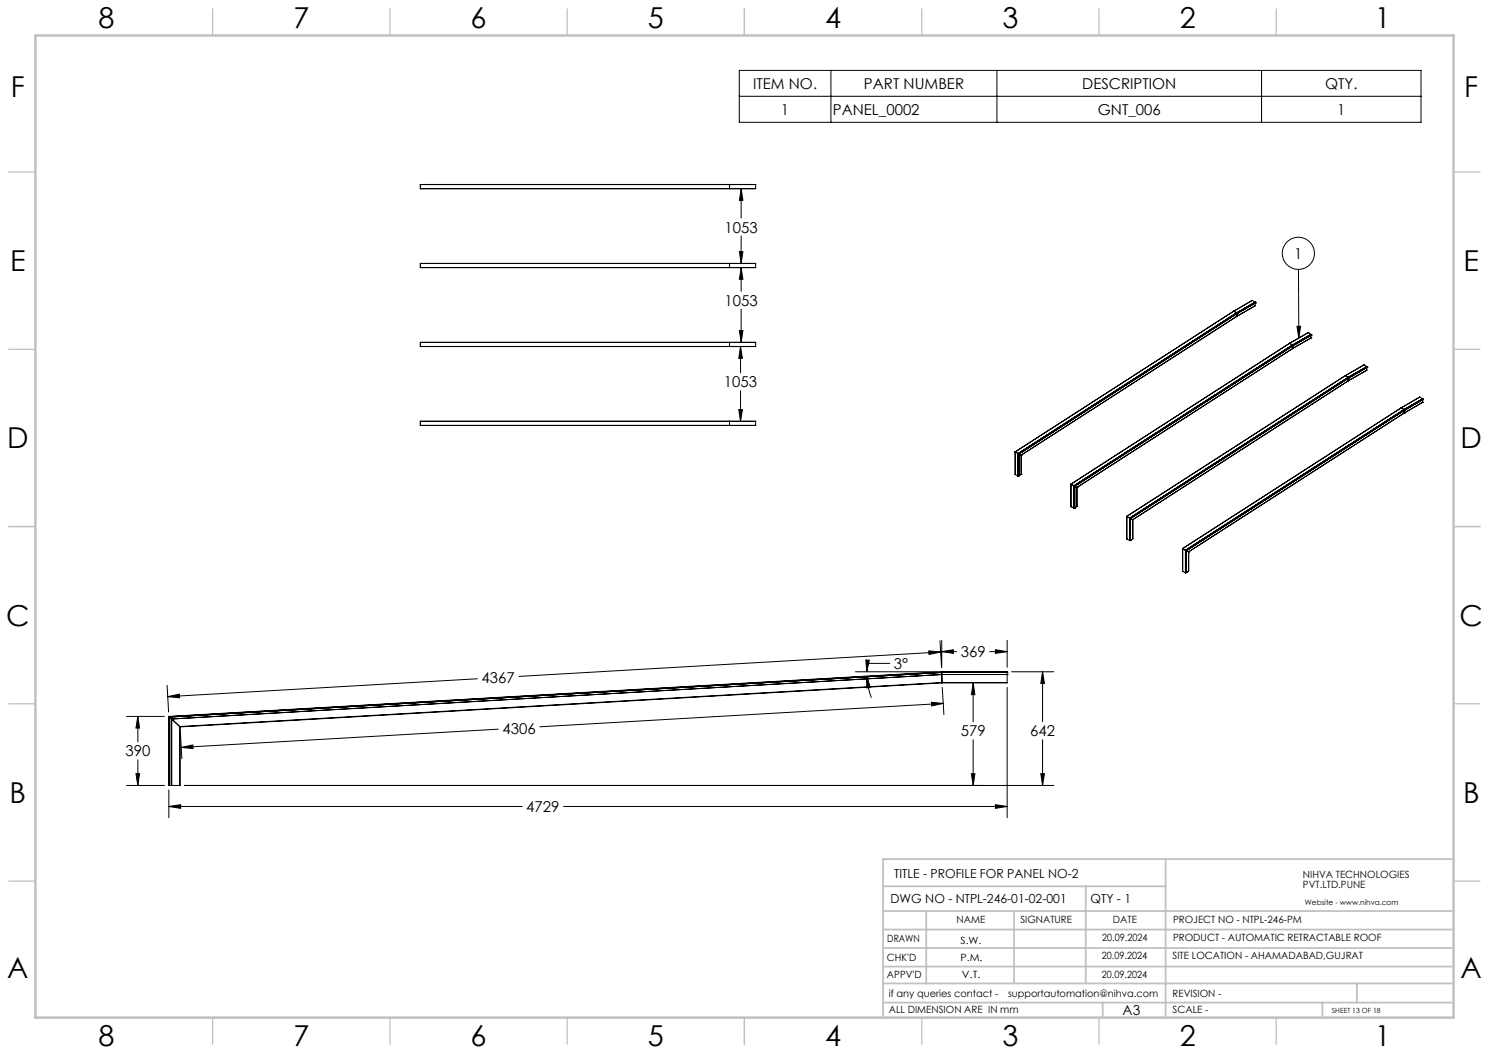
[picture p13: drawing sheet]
<svg xmlns="http://www.w3.org/2000/svg" width="420mm" height="297mm" viewBox="0 0 420 297" stroke-linecap="round" stroke-linejoin="round" font-family="sans-serif">
<defs><g id="words">
<g font-size="8.1">
<text x="27.8" y="8">8</text>
<text x="82.8" y="8">7</text>
<text x="132.8" y="8">6</text>
<text x="182.8" y="8">5</text>
<text x="232.8" y="8">4</text>
<text x="282.8" y="8">3</text>
<text x="332.8" y="8">2</text>
<text x="387.8" y="8">1</text>
<text x="3" y="27.2">F</text>
<text x="413" y="27.2">F</text>
<text x="2.8" y="76.5">E</text>
<text x="412.8" y="76.5">E</text>
<text x="2" y="126.5">D</text>
<text x="412" y="126.5">D</text>
<text x="1.7" y="176.5">C</text>
<text x="411.7" y="176.5">C</text>
<text x="2.7" y="226.5">B</text>
<text x="412.7" y="226.5">B</text>
<text x="2" y="275.7">A</text>
<text x="412" y="275.7">A</text>
<text x="27.8" y="295">8</text>
<text x="82.8" y="295">7</text>
<text x="132.8" y="295">6</text>
<text x="182.8" y="295">5</text>
<text x="232.8" y="295">4</text>
<text x="282.8" y="295">3</text>
<text x="332.8" y="295">2</text>
<text x="387.8" y="295">1</text>
</g>
<g font-size="4.2">
<text x="212.4" y="25">ITEM NO.</text>
<text x="243.7" y="25">PART NUMBER</text>
<text x="305.3" y="25">DESCRIPTION</text>
<text x="373.8" y="25">QTY.</text>
<text x="220.3" y="32.3">1</text>
<text x="234.9" y="32.3">PANEL_0002</text>
<text x="309.7" y="32.3">GNT_006</text>
<text x="377.2" y="32.3">1</text>
<text x="204.4" y="65.6">1053</text>
<text x="365.1" y="73">1</text>
<text x="204.4" y="86.3">1053</text>
<text x="204.2" y="109.3">1053</text>
<text x="271" y="185.4">369</text>
<text x="252.1" y="188.7">3°</text>
<text x="135.8" y="192.7">4367</text>
<text x="141.7" y="206.9">4306</text>
<text x="271" y="207.7">579</text>
<text x="290.6" y="207.7">642</text>
<text x="35.4" y="213.4">390</text>
<text x="148.5" y="229.1">4729</text>
</g>
<text font-size="3.9" x="316.7" y="286.4">A3</text>
<g font-size="3.5">
<text x="252.2" y="247.7">TITLE - PROFILE FOR PANEL NO-2</text>
<text x="251.2" y="254.8">DWG NO - NTPL-246-01-02-001</text>
<text x="307.6" y="254.8">QTY - 1</text>
</g>
<g font-size="2.8">
<text x="367.5" y="247.7">NIHVA TECHNOLOGIES</text>
<text x="367.5" y="250.5">PVT.LTD.PUNE</text>
<text x="269.8" y="260.4">NAME</text>
<text x="287.8" y="260.4">SIGNATURE</text>
<text x="313.9" y="260.5">DATE</text>
<text x="330.9" y="260.5">PROJECT NO - NTPL-246-PM</text>
<text x="250.3" y="265.7">DRAWN</text>
<text x="270.9" y="266.1">S.W.</text>
<text x="310.9" y="265.5">20.09.2024</text>
<text x="330.9" y="265.5">PRODUCT - AUTOMATIC RETRACTABLE ROOF</text>
<text x="250.2" y="271.1">CHK'D</text>
<text x="250.2" y="275.8">APPV'D</text>
<text x="270.9" y="271.1">P.M.</text>
<text x="271.3" y="275.8">V.T.</text>
<text x="310.8" y="270.6">20.09.2024</text>
<text x="310.8" y="275.8">20.09.2024</text>
<text x="330.7" y="270.6">SITE LOCATION - AHAMADABAD,GUJRAT</text>
<text x="250.7" y="281.1">if any queries contact -</text>
<text x="284.3" y="281.1">supportautomation@nihva.com</text>
<text x="330.7" y="281.1">REVISION -</text>
<text x="250.7" y="285.6">ALL DIMENSION ARE IN mm</text>
<text x="330.7" y="285.6">SCALE -</text>
</g>
<text font-size="2.1" x="368.1" y="255.1">Website - www.nihva.com</text>
<text font-size="2" x="375.7" y="285.6">SHEET 13 OF 18</text>
</g></defs>
<g fill="none" stroke="#000" stroke-width=".28">
<path d="M208.5 19.9h192.3v14.6h-192.3zM234.4 19.9v14.6M281.2 19.9v14.6M355.8 19.9v14.6M208.5 27.2h192.3M118.6 53.2h.1M118.6 52.1h.1M118.6 52.1v1.1M118.6 53.2h94.5M205.8 53.2h.1M205.8 52v.1M205.8 52.1v1.1"/>
<path d="M209.1 53.2l.4 3.3h-.9zM209.1 53.2v8.3M213.1 53.2h-94.5M213.1 52v.1M213.1 52.1v1.1M213.1 52l-94.5 .1M118.6 75.5h.1M118.6 74.3h.1M118.6 75.5h94.5M118.6 74.3v1.2M205.8 74.3h.1M205.8 75.5h.1"/>
<path d="M205.8 74.3v1.2M208.6 71h.9l-.4 3.3zM209.1 75.5l.4 3.3h-.9zM209.1 66.5v7.8M209.1 75.5v6.7M213.1 74.3h.1M213.1 75.5h-94.5M213.1 74.3h-94.5M213.1 74.3v1.2M366.3 76l.1 19.4M118.6 97.7v.1M118.6 96.6v1.1"/>
<path d="M118.6 97.7h94.5M118.6 96.6h94.5M118.6 96.6h.1M205.8 97.7v.1M205.8 96.6h.1M205.8 96.6v1.1M208.6 93.2h.9l-.4 3.4zM208.9 97.8l.5 3.3h-1zM208.9 97.8v7.4M209.1 87.2v9.4M213.1 97.7v.1M213.1 96.6v1.1"/>
<path d="M348 87.8h.1M348 87.8l-61.7 39.7M348 87.8l.8 .4M348.7 88.4l.1 .1M348.8 88.2v.1M348.8 88.2l-61.6 39.7M348.8 88.3h.1M348.8 88.5h.1M348.8 88.3l-61.6 39.6M348.8 88.5l-61.4 39.6M348.8 88.5l.1 .7M348.9 89.2h.1"/>
<path d="M348.9 89.2l-60.9 39.2M353.2 84.7h.1M353.2 84.7l-5.2 3.1M353.2 84.7l.8 .5M353.9 85.4l.1 .1M354 85.2v.1M354 85.5h.1M354 85.5l-5.2 3M354 85.2l-5.2 3M354 85.3h.1M354 86.2v.1M354 85.3l-5.2 3"/>
<path d="M354 86.2l-5.1 3M354 85.5v.7M363.7 96.8h.1M363.7 96.8l-61.6 39.8M363.7 96.8l.9 .5M364.4 97.5l.1 .1M364.6 97.3v.1M364.6 97.4h.1M364.6 97.6h.1M364.6 97.4l-61.6 39.7M364.6 97.3l-61.7 39.7M364.6 98.3h.1"/>
<path d="M364.6 97.6l-61.5 39.5M364.6 98.3l-60.8 39.2M364.6 97.6v.7M365.8 92h1.1l-.5 3.4zM369 93.8h.1M369 93.8l-5.3 3M369 93.8l.8 .5M369.6 94.5l.1 .1M369.8 94.3h.1M369.8 94.4h.1M369.8 94.5h.1M369.8 95.3h.1"/>
<path d="M369.8 94.4l-5.2 3M369.8 94.5l-5.2 3.1M369.8 95.3l-5.2 3M369.8 94.3l-5.2 3M369.8 94.5v.8M118.6 120h.1M118.6 118.8v1.2M118.6 120h94.5M118.6 118.8h.1M205.8 120h.1M205.8 118.8h.1M205.8 118.8v1.2"/>
<path d="M208.4 115.5h1l-.5 3.3zM208.9 110.2v8.6M213.1 120h-94.5M213.1 118.8h.1M213.1 118.8v1.2M213.1 118.8h-94.5M379.5 105.9h.1M379.5 105.9l-61.7 39.7M379.5 105.9l.8 .5M379.5 105.9l-61.6 39.8M380.2 106.6h.1M380.3 106.4h.1"/>
<path d="M380.3 106.6h.1M380.3 106.4l-61.7 39.7M380.3 106.5h.1M380.3 106.6v.1M380.3 107.4h.1M380.3 106.4l-61.6 39.8M380.3 106.6l-61.5 39.6M380.3 107.4l-60.8 39.2M380.3 106.4v.1M380.3 106.7v.7M380.3 106.7l-61.4 39.5M384.7 102.9h.1"/>
<path d="M384.7 102.9l-5.2 3M384.7 102.9l.8 .5M385.3 103.6h.2M385.5 103.4h.1M385.5 103.6l-5.2 3M385.5 103.4l-5.2 3M385.6 103.5h.1M385.6 103.6h.1M385.6 104.4h.1M385.6 103.4l-5.3 3.1M385.6 104.4l-5.3 3M385.6 103.6v.8"/>
<path d="M385.6 103.6l-5.3 3.1M395.2 115h.1M395.3 115l-61.7 39.7M395.3 115l.7 .5M395.9 115.7h.1M396 115.5h.1M396 115.5l-61.6 39.7M396.1 115.6h.1M396.1 115.7h.1M396.1 115.6l-61.6 39.6M396.1 115.7l-61.5 39.6M396.1 115.5v.1"/>
<path d="M396.1 115.7v.8M396.1 115.5l-61.7 39.7M396.1 116.5h.1M396.1 116.5l-60.8 39.1M400.4 112h.1M400.5 112l-5.3 3M400.5 112l.7 .5M401.1 112.7h.1M401.2 112.5h.1M401.2 112.7h.1M401.2 112.7l-5.1 3M401.2 112.5l-5.2 3"/>
<path d="M401.3 112.5h.1M401.3 112.7h.1M401.3 113.5h.1M401.3 112.5l-5.2 3.1M401.3 113.5l-5.2 3M401.3 112.5l-5.2 3M401.3 112.7l-5.2 3M401.3 112.7v.8M286.3 127.5h.1M286.3 133.8h.1M286.3 127.5v6.3M286.3 127.5l.9 .4"/>
<path d="M286.3 133.8l.9 .5M287.2 127.9h.1M287.2 134.3h.1M287.2 127.9v6.4M287.2 127.9l.8 .5M287.2 134.1h.2M287.4 128.1h.1M287.4 128v.1M287.4 134.2h.1M287.4 128v6.2M287.4 128.1v6.1M288 128.4h.1"/>
<path d="M288 133.8h.1M288 128.4v5.4M288 133.8l-.6 .4M302.1 136.6h.1M302.1 136.6v6.3M302.1 136.6l.8 .4M302.9 137v.1M302.9 137v6.4M302.9 137.1v6.3M303 137.1h.1M303.1 137.1h.1M303.1 137.1v6.2"/>
<path d="M303.1 137.1v.1M303.1 137.2l.7 .3M303.8 137.5h.1M303.8 137.5v5.4M302.1 142.9h.1M302.1 142.9l.8 .5M302.9 143.4h.1M303 143.4h.1M303 143.2h.1M303.1 143.3h.1M303.8 142.9h.1M303.8 142.9l-.7 .4"/>
<path d="M317.8 145.6l.1 .1M317.8 152h.1M317.8 145.6v6.4M317.9 145.7l.7 .4M317.9 152l.7 .5M318.6 146.1h.1M318.6 152.5h.1M318.6 146.1v6.4M318.7 146.2h.1M318.7 152.5h.1M318.7 146.1v6.4M318.7 152.2l.1 .1"/>
<path d="M318.7 146.2h.2M318.8 146.2h.1M318.8 152.3h.1M318.8 146.2v6.1M318.9 146.2h.1M318.9 152.4h.1M318.9 146.2l.6 .4M318.9 146.2v6.2M319.5 146.6h.1M319.5 146.6v5.4M319.5 152l-.6 .4M319.5 152h.1"/>
<path d="M333.6 154.7h.1M333.6 154.7v6.4M333.6 154.7l.8 .5M334.4 155.2h.1M334.4 155.2v6.4M334.5 155.2h.1M334.5 155.2l-.1 6.4M334.5 155.2l.8 .4M334.6 155.3h.1M334.6 155.3v6.1M335.3 155.6h.1M335.3 155.6v5.5"/>
<path d="M333.6 161.1h.1M333.6 161.1l.8 .5M334.4 161.6h.1M334.5 161.5h.1M334.5 161.3l.1 .1M334.6 161.4h.1M335.3 161v.1M335.3 161.1l-.7 .3M47.1 193.3l.5 7.5M47.3 196.5l3.3-.7 .1 1zM134.7 191.4l-87.4 5.1M241.3 189.5h23.1"/>
<path d="M244.2 186.1l1 .1-.7 3.3zM244.5 190.7l1 3.2-1.1 .1zM244.5 190.7l.6 4.1 .7 2M251 187.1h-6.4l-.1 2.4M262 183.6l3.3 .3-3.3 .7zM262.7 198.1l3.4 .3-3.3 .7zM265.1 180.7l.5 7.5M265.3 183.9l-118.9 6.9M265.6 183.8l3.3-.5v1zM265.6 180.6v7.6M265.6 183.8h4.2M265.6 189.5v.1"/>
<path d="M265.6 189.5l18.5 .1M265.6 190.2h.1M265.6 189.6h.1M265.6 189.6h18.5M265.6 189.6v.6M265.6 190.2h18.5M265.6 190.2l.1 2.3M265.6 190.2l-217.2 12.6M265.6 189.5l-218 12.6M265.6 189.6l-217.9 12.5M265.6 189.6l-217.8 12.6M265.7 192.5v.1"/>
<path d="M265.7 192.5h18.4M265.7 192.5l-215 12.4M265.7 192.6l-214.9 12.4M265.8 193.9l.4 7.7M266.1 198.4l-113.8 6.6M274.5 192.6l.5 3.3h-1zM274.5 192.6v11M279.2 183.8h4.9M280.8 183.3l3.3 .5-3.3 .5zM284.1 180.6v7.6M284.1 193.9v36.7M284.1 190.2h.1"/>
<path d="M284.1 189.6h.1M284.1 192.5l-18.4 .1M284.1 189.6v2.9M285.4 189.5h11.9M294.1 189.5l.5 3.3h-1zM294.1 189.5v14.1M35.7 202.1h10.7M38.3 218.2h1.1l-.5 3.3zM38.9 202.1l.5 3.2h-1.1zM38.9 202.1v7.2M38.9 214.3v7.2M47.6 202.1h.1"/>
<path d="M47.6 202.1l.1 19.4M47.7 202.1l.1 .1M47.7 202.1v19.4M47.8 202.2h.1M47.8 202.2v19.3M47.9 202.2l-.1 19.3M47.9 202.2l.5 .6M48.4 202.8h.1M48.4 202.8v18.7v-18.7M48.4 202.8l2.3 2.1M50.7 204.9l.1 .1M50.7 204.9v16.6"/>
<path d="M50.8 205l-.1 16.5M50.9 206.3l.4 7.7M51.1 210.8l3.3-.7v1zM140.5 205.7l-89.4 5.1M274 218.2h1l-.5 3.3zM274.5 208.6v12.9M293.6 218.2h1l-.5 3.3zM294.1 208.6v12.9M35.7 221.5h10.7M47.6 227.5l3.3-.5v1zM47.6 222.8v7.8M47.6 227.5h99.7"/>
<path d="M47.7 221.5h3M47.8 221.5h.1M52.1 221.5h245.2M159 227.5h125.1M280.8 227l3.3 .5-3.3 .5z"/>
<circle cx="366.2" cy="71.5" r="4.5"/>
</g>
<g fill="none" stroke="#c0c0c0" stroke-width=".35">
<path d="M60 2.5v7.5M110 2.5v7.5M160 2.5v7.5M210 2.5v7.5M260 2.5v7.5M310 2.5v7.5M360 2.5v7.5M2.5 48.5h7.5M410 48.5h7.5M2.5 98.5h7.5M410 98.5h7.5M2.5 148.5h7.5"/>
<path d="M410 148.5h7.5M2.5 198.5h7.5M410 198.5h7.5M2.5 248.5h7.5M410 248.5h7.5M60 287v7.5M110 287v7.5M160 287v7.5M210 287v7.5M260 287v7.5M310 287v7.5M360 287v7.5"/>
</g>
<g fill="none" stroke="#c0c0c0" stroke-width=".5">
<path d="M249.1 257h160.9M249.1 250h79.7M261.3 257v20.4M286 257v20.4M306.2 250v27.4M328.8 242.3v44.7M410 242.3h-160.9v44.7M249.1 272.6h160.9M249.1 267.4h160.9M249.1 262.2h160.9M249.1 277.4h160.9M382.7 277.4v5.4"/>
<path d="M249.1 282.8h160.9M311 282.8v4.2M373 282.8v4.2"/>
</g>
<path d="M10 10h400v277h-400z" fill="none" stroke="#c0c0c0" stroke-width=".7"/>
<g fill="#000">
<path d="M365.8 92h1.1l-.5 3.4z"/>
<path d="M209.1 53.2l.4 3.3h-.9zM208.6 71h.9l-.4 3.3zM209.1 75.5l.4 3.3h-.9zM208.6 93.2h.9l-.4 3.4zM208.9 97.8l.5 3.3h-1zM208.4 115.5h1l-.5 3.3zM262.7 198.1l3.4 .3-3.3 .7zM51.1 210.8l3.3-.7v1zM47.3 196.5l3.3-.7 .1 1zM262 183.6l3.3 .3-3.3 .7zM265.6 183.8l3.3-.5v1zM280.8 183.3l3.3 .5-3.3 .5zM274.5 192.6l.5 3.3h-1zM274 218.2h1l-.5 3.3zM294.1 189.5l.5 3.3h-1zM293.6 218.2h1l-.5 3.3zM38.9 202.1l.5 3.2h-1.1zM38.3 218.2h1.1l-.5 3.3zM47.6 227.5l3.3-.5v1zM280.8 227l3.3 .5-3.3 .5zM244.2 186.1l1 .1-.7 3.3zM244.5 190.7l1 3.2-1.1 .1z"/>
</g>
<use href="#words"/>
</svg>
